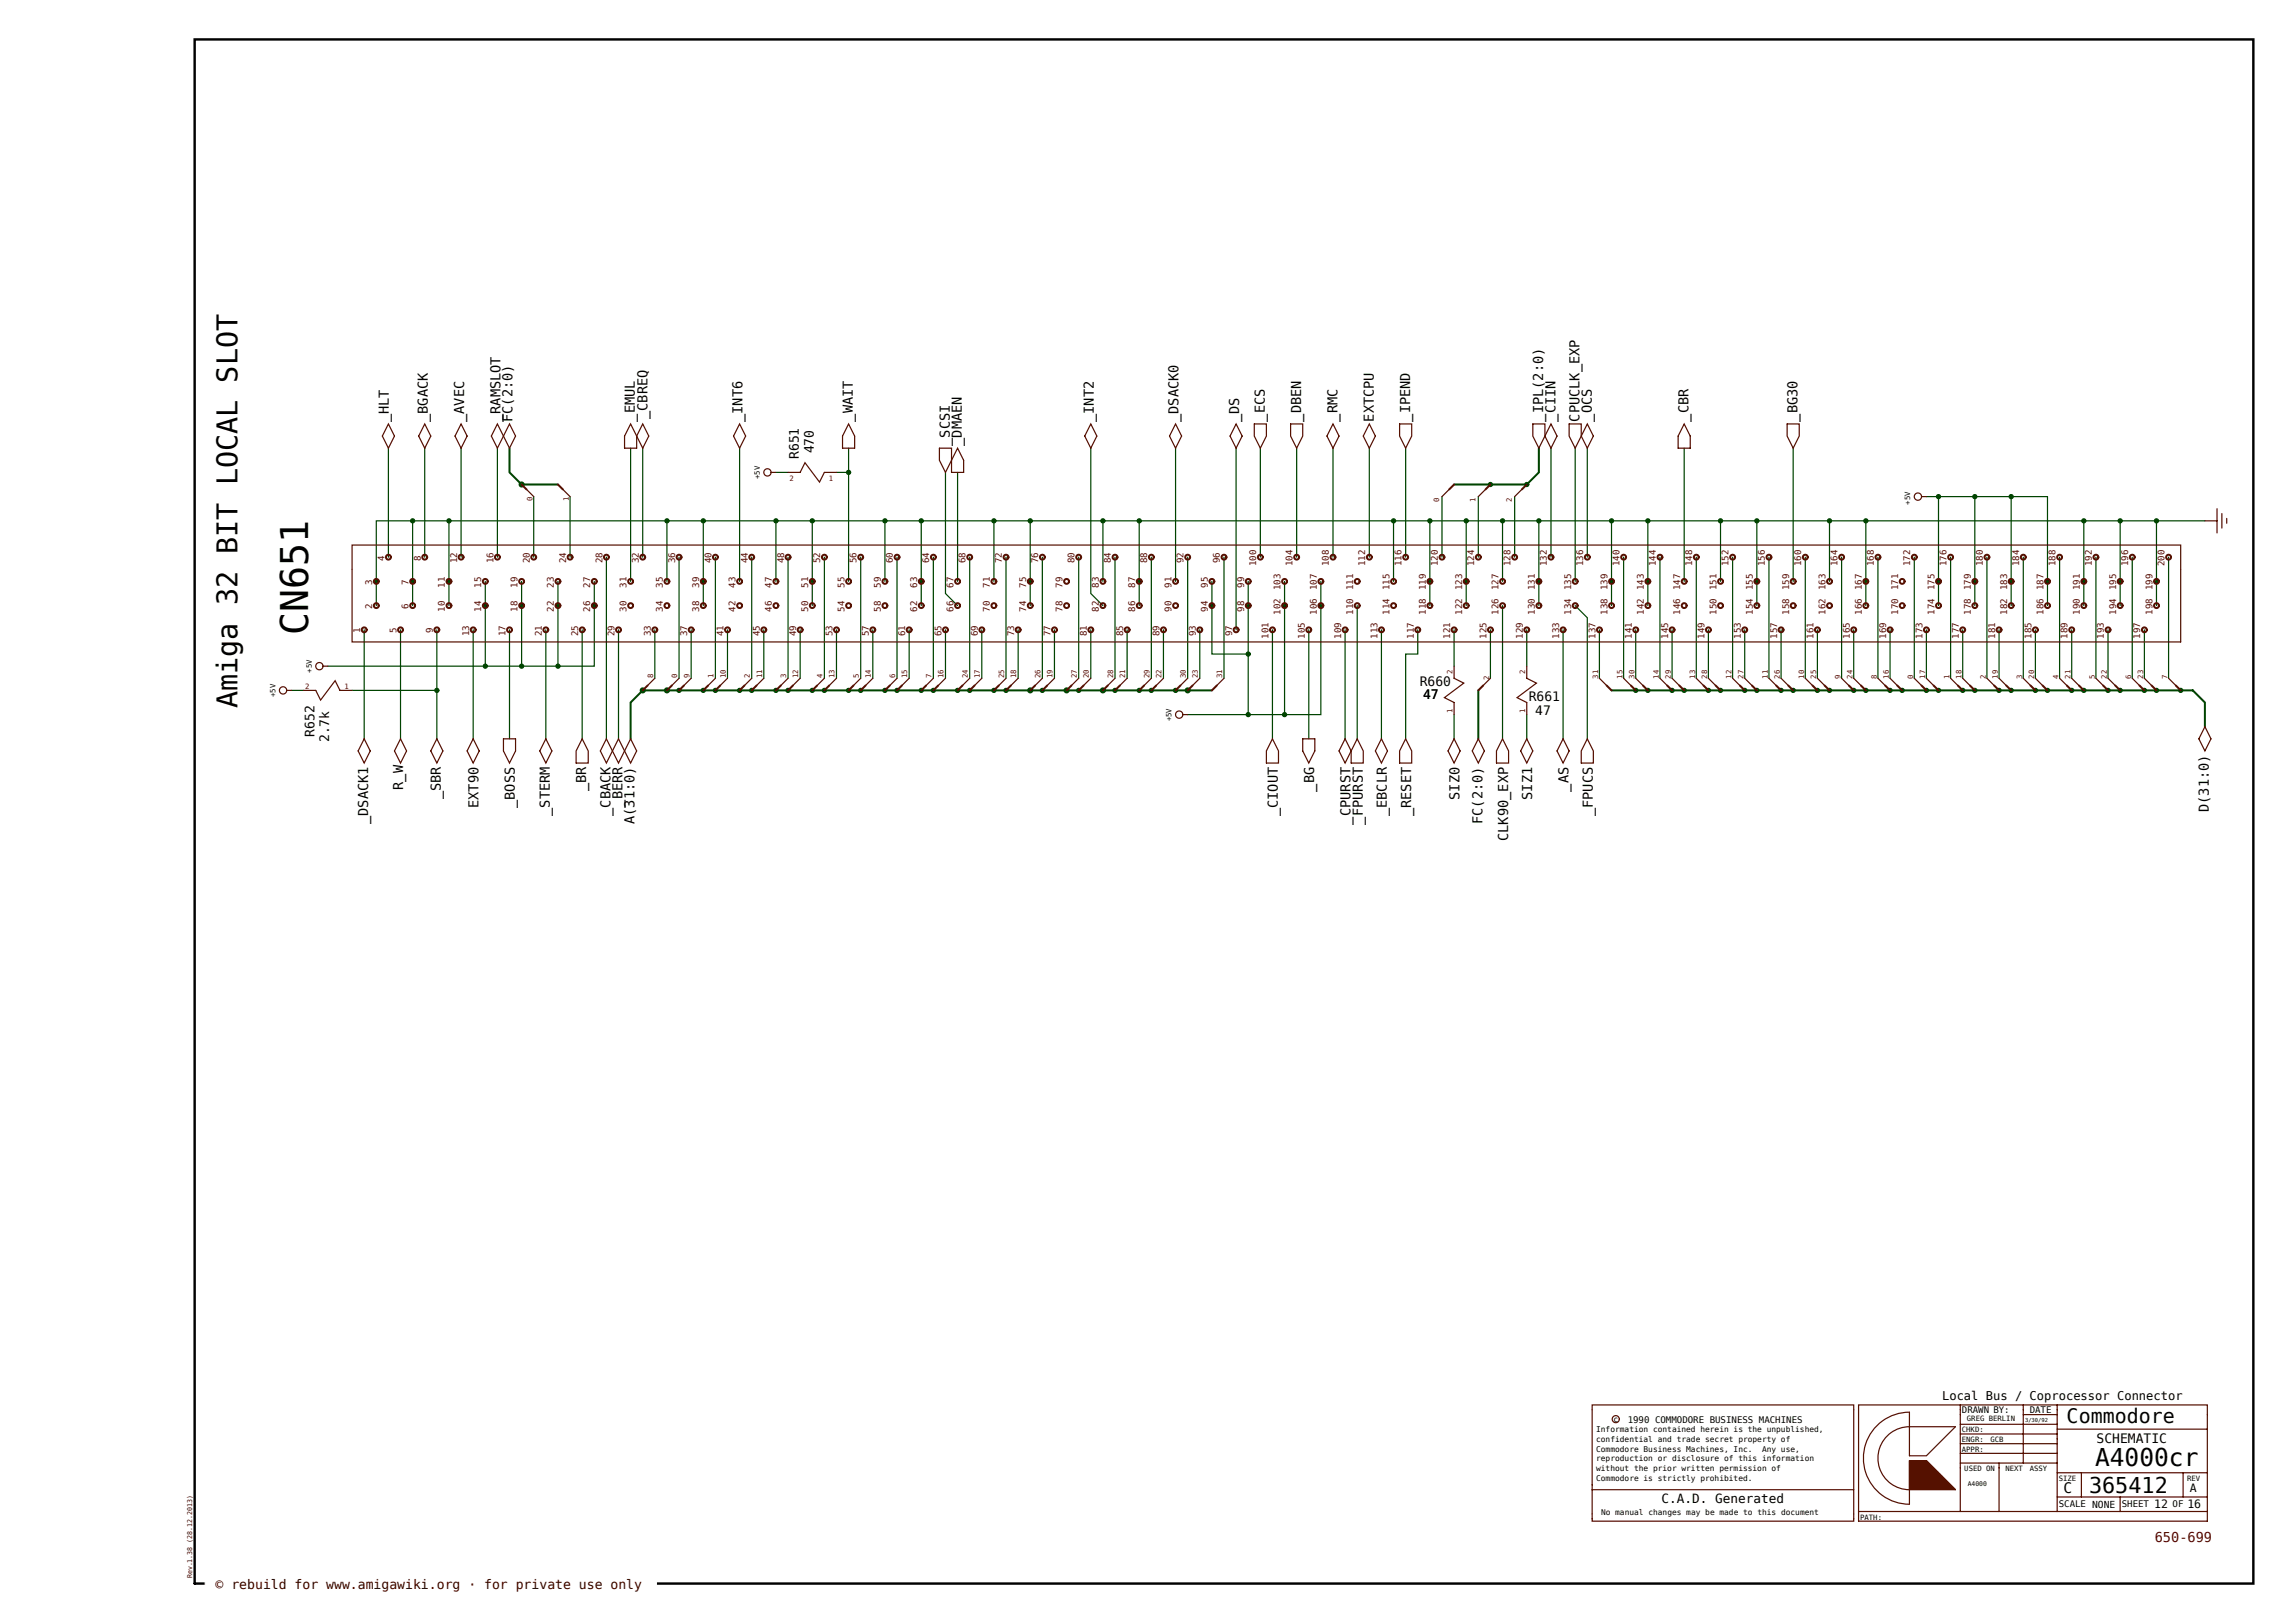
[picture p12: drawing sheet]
<svg xmlns="http://www.w3.org/2000/svg" width="420mm" height="297mm" viewBox="0 0 420 297" stroke-linecap="round" stroke-linejoin="round" font-family="sans-serif">
<defs><g id="words">
<text font-size="7" x="56.4" y="116.2" transform="rotate(-90 56.4 116.2)">CN651</text>
<text font-size="5.2" x="43.5" y="129.6" transform="rotate(-90 43.5 129.6)">Amiga 32 BIT LOCAL SLOT</text>
<text font-size="4.5" x="383.4" y="268.3">A4000cr</text>
<text font-size="4" x="382.3" y="273.2">365412</text>
<text font-size="3.7" x="378.2" y="260.3">Commodore</text>
<text font-size="2.7" x="377.7" y="273.2">C</text>
<g font-size="2.5">
<text x="71.1" y="77.3" transform="rotate(-90 71.1 77.3)">_HLT</text>
<text x="78.3" y="77.2" transform="rotate(-90 78.3 77.2)">_BGACK</text>
<text x="84.9" y="77.2" transform="rotate(-90 84.9 77.2)">_AVEC</text>
<text x="91.6" y="77.2" transform="rotate(-90 91.6 77.2)">_RAMSLOT</text>
<text x="93.8" y="77.2" transform="rotate(-90 93.8 77.2)">FC(2:0)</text>
<text x="116.2" y="77.1" transform="rotate(-90 116.2 77.1)">_EMUL</text>
<text x="118.5" y="76.7" transform="rotate(-90 118.5 76.7)">_CBREQ</text>
<text x="135.9" y="77.2" transform="rotate(-90 135.9 77.2)">_INT6</text>
<text x="156.1" y="77.1" transform="rotate(-90 156.1 77.1)">_WAIT</text>
<text x="200.2" y="77.2" transform="rotate(-90 200.2 77.2)">_INT2</text>
<text x="215.7" y="77.2" transform="rotate(-90 215.7 77.2)">_DSACK0</text>
<text x="226.8" y="77.2" transform="rotate(-90 226.8 77.2)">_DS</text>
<text x="231.5" y="77.1" transform="rotate(-90 231.5 77.1)">_ECS</text>
<text x="238.1" y="77.1" transform="rotate(-90 238.1 77.1)">_DBEN</text>
<text x="244.7" y="77.1" transform="rotate(-90 244.7 77.1)">_RMC</text>
<text x="251.4" y="77.1" transform="rotate(-90 251.4 77.1)">EXTCPU</text>
<text x="258" y="77.1" transform="rotate(-90 258 77.1)">_IPEND</text>
<text x="282.4" y="77.1" transform="rotate(-90 282.4 77.1)">_IPL(2:0)</text>
<text x="284.6" y="77.1" transform="rotate(-90 284.6 77.1)">_CIIN</text>
<text x="289.1" y="77.1" transform="rotate(-90 289.1 77.1)">CPUCLK_EXP</text>
<text x="291.3" y="77.1" transform="rotate(-90 291.3 77.1)">_OCS</text>
<text x="309" y="77.1" transform="rotate(-90 309 77.1)">_CBR</text>
<text x="329" y="77.1" transform="rotate(-90 329 77.1)">_BG30</text>
<text x="173.8" y="81.6" transform="rotate(-90 173.8 81.6)">_SCSI</text>
<text x="176" y="81.6" transform="rotate(-90 176 81.6)">_DMAEN</text>
<text x="73.8" y="144.5" transform="rotate(-90 73.8 144.5)">R_W</text>
<text x="80.7" y="146.3" transform="rotate(-90 80.7 146.3)">_SBR</text>
<text x="87.6" y="147.9" transform="rotate(-90 87.6 147.9)">EXT90</text>
<text x="94.2" y="147.9" transform="rotate(-90 94.2 147.9)">_BOSS</text>
<text x="100.6" y="149.3" transform="rotate(-90 100.6 149.3)">_STERM</text>
<text x="107.3" y="144.8" transform="rotate(-90 107.3 144.8)">_BR</text>
<text x="111.7" y="149.3" transform="rotate(-90 111.7 149.3)">_CBACK</text>
<text x="113.9" y="147.8" transform="rotate(-90 113.9 147.8)">_BERR</text>
<text x="233.9" y="149.4" transform="rotate(-90 233.9 149.4)">_CIOUT</text>
<text x="240.5" y="144.9" transform="rotate(-90 240.5 144.9)">_BG</text>
<text x="253.8" y="149.4" transform="rotate(-90 253.8 149.4)">_EBCLR</text>
<text x="258.2" y="149.4" transform="rotate(-90 258.2 149.4)">_RESET</text>
<text x="267.1" y="146.4" transform="rotate(-90 267.1 146.4)">SIZ0</text>
<text x="280.4" y="146.4" transform="rotate(-90 280.4 146.4)">SIZ1</text>
<text x="287.1" y="144.9" transform="rotate(-90 287.1 144.9)">_AS</text>
<text x="291.5" y="149.4" transform="rotate(-90 291.5 149.4)">_FPUCS</text>
<text x="404.3" y="148.6" transform="rotate(-90 404.3 148.6)">D(31:0)</text>
<text x="67.4" y="150.8" transform="rotate(-90 67.4 150.8)">_DSACK1</text>
<text x="116.1" y="150.8" transform="rotate(-90 116.1 150.8)">A(31:0)</text>
<text x="247.2" y="150.9" transform="rotate(-90 247.2 150.9)">_CPURST</text>
<text x="249.4" y="150.9" transform="rotate(-90 249.4 150.9)">_FPURST</text>
<text x="271.3" y="150.8" transform="rotate(-90 271.3 150.8)">FC(2:0)</text>
<text x="276" y="153.9" transform="rotate(-90 276 153.9)">CLK90_EXP</text>
</g>
<text font-size="2.5" fill="#500" x="394.3" y="282.2">650-699</text>
<g font-size="2.4">
<text x="148.9" y="83" transform="rotate(-90 148.9 83)">470</text>
<text x="146.2" y="84" transform="rotate(-90 146.2 84)">R651</text>
<text x="259.8" y="125.5">R660</text>
<text x="260.4" y="128">47</text>
<text x="279.8" y="128.3">R661</text>
<text x="281" y="130.8">47</text>
<text x="57.5" y="134.8" transform="rotate(-90 57.5 134.8)">R652</text>
<text x="60.3" y="135.8" transform="rotate(-90 60.3 135.8)">2.7k</text>
<text x="383.7" y="264">SCHEMATIC</text>
</g>
<text font-size="2.4" fill="#300" x="39.5" y="290.7">© rebuild for www.amigawiki.org · for private use only</text>
<text font-size="2.3" x="304.1" y="275">C.A.D. Generated</text>
<text font-size="2.2" x="355.4" y="256.2">Local Bus / Coprocessor Connector</text>
<g font-size="2.1">
<text x="394.2" y="276">12</text>
<text x="400.8" y="272.9">A</text>
<text x="400.3" y="276">16</text>
</g>
<g font-size="1.7" fill="#500">
<text x="68.1" y="107" transform="rotate(-90 68.1 107)">3</text>
<text x="70.3" y="102.6" transform="rotate(-90 70.3 102.6)">4</text>
<text x="74.8" y="107" transform="rotate(-90 74.8 107)">7</text>
<text x="77" y="102.6" transform="rotate(-90 77 102.6)">8</text>
<text x="81.4" y="107.5" transform="rotate(-90 81.4 107.5)">11</text>
<text x="83.6" y="103.1" transform="rotate(-90 83.6 103.1)">12</text>
<text x="88.1" y="107.5" transform="rotate(-90 88.1 107.5)">15</text>
<text x="90.3" y="103.1" transform="rotate(-90 90.3 103.1)">16</text>
<text x="94.7" y="107.5" transform="rotate(-90 94.7 107.5)">19</text>
<text x="96.9" y="103.1" transform="rotate(-90 96.9 103.1)">20</text>
<text x="101.4" y="107.5" transform="rotate(-90 101.4 107.5)">23</text>
<text x="103.6" y="103.1" transform="rotate(-90 103.6 103.1)">24</text>
<text x="108" y="107.5" transform="rotate(-90 108 107.5)">27</text>
<text x="110.2" y="103.1" transform="rotate(-90 110.2 103.1)">28</text>
<text x="114.7" y="107.5" transform="rotate(-90 114.7 107.5)">31</text>
<text x="116.9" y="103.1" transform="rotate(-90 116.9 103.1)">32</text>
<text x="121.3" y="107.5" transform="rotate(-90 121.3 107.5)">35</text>
<text x="123.5" y="103.1" transform="rotate(-90 123.5 103.1)">36</text>
<text x="128" y="107.5" transform="rotate(-90 128 107.5)">39</text>
<text x="130.2" y="103.1" transform="rotate(-90 130.2 103.1)">40</text>
<text x="134.6" y="107.5" transform="rotate(-90 134.6 107.5)">43</text>
<text x="136.8" y="103.1" transform="rotate(-90 136.8 103.1)">44</text>
<text x="141.3" y="107.5" transform="rotate(-90 141.3 107.5)">47</text>
<text x="143.5" y="103.1" transform="rotate(-90 143.5 103.1)">48</text>
<text x="147.9" y="107.5" transform="rotate(-90 147.9 107.5)">51</text>
<text x="150.1" y="103.1" transform="rotate(-90 150.1 103.1)">52</text>
<text x="154.6" y="107.5" transform="rotate(-90 154.6 107.5)">55</text>
<text x="156.8" y="103.1" transform="rotate(-90 156.8 103.1)">56</text>
<text x="161.2" y="107.5" transform="rotate(-90 161.2 107.5)">59</text>
<text x="163.4" y="103.1" transform="rotate(-90 163.4 103.1)">60</text>
<text x="167.9" y="107.5" transform="rotate(-90 167.9 107.5)">63</text>
<text x="170.1" y="103.1" transform="rotate(-90 170.1 103.1)">64</text>
<text x="174.5" y="107.5" transform="rotate(-90 174.5 107.5)">67</text>
<text x="176.7" y="103.1" transform="rotate(-90 176.7 103.1)">68</text>
<text x="181.2" y="107.5" transform="rotate(-90 181.2 107.5)">71</text>
<text x="183.4" y="103.1" transform="rotate(-90 183.4 103.1)">72</text>
<text x="187.8" y="107.5" transform="rotate(-90 187.8 107.5)">75</text>
<text x="190" y="103.1" transform="rotate(-90 190 103.1)">76</text>
<text x="194.5" y="107.5" transform="rotate(-90 194.5 107.5)">79</text>
<text x="196.7" y="103.1" transform="rotate(-90 196.7 103.1)">80</text>
<text x="201.1" y="107.5" transform="rotate(-90 201.1 107.5)">83</text>
<text x="203.3" y="103.1" transform="rotate(-90 203.3 103.1)">84</text>
<text x="207.7" y="107.5" transform="rotate(-90 207.7 107.5)">87</text>
<text x="210" y="103.1" transform="rotate(-90 210 103.1)">88</text>
<text x="214.4" y="107.5" transform="rotate(-90 214.4 107.5)">91</text>
<text x="216.6" y="103.1" transform="rotate(-90 216.6 103.1)">92</text>
<text x="221" y="107.5" transform="rotate(-90 221 107.5)">95</text>
<text x="223.3" y="103.1" transform="rotate(-90 223.3 103.1)">96</text>
<text x="227.7" y="107.5" transform="rotate(-90 227.7 107.5)">99</text>
<text x="229.9" y="103.6" transform="rotate(-90 229.9 103.6)">100</text>
<text x="236.6" y="103.6" transform="rotate(-90 236.6 103.6)">104</text>
<text x="243.2" y="103.6" transform="rotate(-90 243.2 103.6)">108</text>
<text x="249.9" y="103.6" transform="rotate(-90 249.9 103.6)">112</text>
<text x="256.5" y="103.6" transform="rotate(-90 256.5 103.6)">116</text>
<text x="263.2" y="103.6" transform="rotate(-90 263.2 103.6)">120</text>
<text x="269.8" y="103.6" transform="rotate(-90 269.8 103.6)">124</text>
<text x="276.5" y="103.6" transform="rotate(-90 276.5 103.6)">128</text>
<text x="283.1" y="103.6" transform="rotate(-90 283.1 103.6)">132</text>
<text x="289.7" y="103.6" transform="rotate(-90 289.7 103.6)">136</text>
<text x="296.4" y="103.6" transform="rotate(-90 296.4 103.6)">140</text>
<text x="303" y="103.6" transform="rotate(-90 303 103.6)">144</text>
<text x="309.7" y="103.6" transform="rotate(-90 309.7 103.6)">148</text>
<text x="316.3" y="103.6" transform="rotate(-90 316.3 103.6)">152</text>
<text x="323" y="103.6" transform="rotate(-90 323 103.6)">156</text>
<text x="329.6" y="103.6" transform="rotate(-90 329.6 103.6)">160</text>
<text x="336.3" y="103.6" transform="rotate(-90 336.3 103.6)">164</text>
<text x="342.9" y="103.6" transform="rotate(-90 342.9 103.6)">168</text>
<text x="349.6" y="103.6" transform="rotate(-90 349.6 103.6)">172</text>
<text x="356.2" y="103.6" transform="rotate(-90 356.2 103.6)">176</text>
<text x="362.9" y="103.6" transform="rotate(-90 362.9 103.6)">180</text>
<text x="369.5" y="103.6" transform="rotate(-90 369.5 103.6)">184</text>
<text x="376.2" y="103.6" transform="rotate(-90 376.2 103.6)">188</text>
<text x="382.8" y="103.6" transform="rotate(-90 382.8 103.6)">192</text>
<text x="389.5" y="103.6" transform="rotate(-90 389.5 103.6)">196</text>
<text x="396.1" y="103.6" transform="rotate(-90 396.1 103.6)">200</text>
<text x="68.1" y="111.5" transform="rotate(-90 68.1 111.5)">2</text>
<text x="74.8" y="111.5" transform="rotate(-90 74.8 111.5)">6</text>
<text x="81.4" y="112" transform="rotate(-90 81.4 112)">10</text>
<text x="88.1" y="112" transform="rotate(-90 88.1 112)">14</text>
<text x="94.7" y="112" transform="rotate(-90 94.7 112)">18</text>
<text x="101.4" y="112" transform="rotate(-90 101.4 112)">22</text>
<text x="108" y="112" transform="rotate(-90 108 112)">26</text>
<text x="114.7" y="112" transform="rotate(-90 114.7 112)">30</text>
<text x="121.3" y="112" transform="rotate(-90 121.3 112)">34</text>
<text x="128" y="112" transform="rotate(-90 128 112)">38</text>
<text x="134.6" y="112" transform="rotate(-90 134.6 112)">42</text>
<text x="141.3" y="112" transform="rotate(-90 141.3 112)">46</text>
<text x="147.9" y="112" transform="rotate(-90 147.9 112)">50</text>
<text x="154.6" y="112" transform="rotate(-90 154.6 112)">54</text>
<text x="161.2" y="112" transform="rotate(-90 161.2 112)">58</text>
<text x="167.9" y="112" transform="rotate(-90 167.9 112)">62</text>
<text x="174.5" y="112" transform="rotate(-90 174.5 112)">66</text>
<text x="181.2" y="112" transform="rotate(-90 181.2 112)">70</text>
<text x="187.8" y="112" transform="rotate(-90 187.8 112)">74</text>
<text x="194.5" y="112" transform="rotate(-90 194.5 112)">78</text>
<text x="201.1" y="112" transform="rotate(-90 201.1 112)">82</text>
<text x="207.7" y="112" transform="rotate(-90 207.7 112)">86</text>
<text x="214.4" y="112" transform="rotate(-90 214.4 112)">90</text>
<text x="221" y="112" transform="rotate(-90 221 112)">94</text>
<text x="227.7" y="112" transform="rotate(-90 227.7 112)">98</text>
<text x="234.3" y="112.5" transform="rotate(-90 234.3 112.5)">102</text>
<text x="234.3" y="108" transform="rotate(-90 234.3 108)">103</text>
<text x="241" y="112.5" transform="rotate(-90 241 112.5)">106</text>
<text x="241" y="108" transform="rotate(-90 241 108)">107</text>
<text x="247.6" y="112.5" transform="rotate(-90 247.6 112.5)">110</text>
<text x="247.6" y="108" transform="rotate(-90 247.6 108)">111</text>
<text x="254.3" y="112.5" transform="rotate(-90 254.3 112.5)">114</text>
<text x="254.3" y="108" transform="rotate(-90 254.3 108)">115</text>
<text x="260.9" y="112.5" transform="rotate(-90 260.9 112.5)">118</text>
<text x="260.9" y="108" transform="rotate(-90 260.9 108)">119</text>
<text x="267.6" y="112.5" transform="rotate(-90 267.6 112.5)">122</text>
<text x="267.6" y="108" transform="rotate(-90 267.6 108)">123</text>
<text x="274.2" y="112.5" transform="rotate(-90 274.2 112.5)">126</text>
<text x="274.2" y="108" transform="rotate(-90 274.2 108)">127</text>
<text x="280.9" y="112.5" transform="rotate(-90 280.9 112.5)">130</text>
<text x="280.9" y="108" transform="rotate(-90 280.9 108)">131</text>
<text x="287.5" y="112.5" transform="rotate(-90 287.5 112.5)">134</text>
<text x="287.5" y="108" transform="rotate(-90 287.5 108)">135</text>
<text x="294.2" y="112.5" transform="rotate(-90 294.2 112.5)">138</text>
<text x="294.2" y="108" transform="rotate(-90 294.2 108)">139</text>
<text x="300.8" y="112.5" transform="rotate(-90 300.8 112.5)">142</text>
<text x="300.8" y="108" transform="rotate(-90 300.8 108)">143</text>
<text x="307.5" y="112.5" transform="rotate(-90 307.5 112.5)">146</text>
<text x="307.5" y="108" transform="rotate(-90 307.5 108)">147</text>
<text x="314.1" y="112.5" transform="rotate(-90 314.1 112.5)">150</text>
<text x="314.1" y="108" transform="rotate(-90 314.1 108)">151</text>
<text x="320.8" y="112.5" transform="rotate(-90 320.8 112.5)">154</text>
<text x="320.8" y="108" transform="rotate(-90 320.8 108)">155</text>
<text x="327.4" y="112.5" transform="rotate(-90 327.4 112.5)">158</text>
<text x="327.4" y="108" transform="rotate(-90 327.4 108)">159</text>
<text x="334.1" y="112.5" transform="rotate(-90 334.1 112.5)">162</text>
<text x="334.1" y="108" transform="rotate(-90 334.1 108)">163</text>
<text x="340.7" y="112.5" transform="rotate(-90 340.7 112.5)">166</text>
<text x="340.7" y="108" transform="rotate(-90 340.7 108)">167</text>
<text x="347.4" y="112.5" transform="rotate(-90 347.4 112.5)">170</text>
<text x="347.4" y="108" transform="rotate(-90 347.4 108)">171</text>
<text x="354" y="112.5" transform="rotate(-90 354 112.5)">174</text>
<text x="354" y="108" transform="rotate(-90 354 108)">175</text>
<text x="360.7" y="112.5" transform="rotate(-90 360.7 112.5)">178</text>
<text x="360.7" y="108" transform="rotate(-90 360.7 108)">179</text>
<text x="367.3" y="112.5" transform="rotate(-90 367.3 112.5)">182</text>
<text x="367.3" y="108" transform="rotate(-90 367.3 108)">183</text>
<text x="374" y="112.5" transform="rotate(-90 374 112.5)">186</text>
<text x="374" y="108" transform="rotate(-90 374 108)">187</text>
<text x="380.6" y="112.5" transform="rotate(-90 380.6 112.5)">190</text>
<text x="380.6" y="108" transform="rotate(-90 380.6 108)">191</text>
<text x="387.3" y="112.5" transform="rotate(-90 387.3 112.5)">194</text>
<text x="387.3" y="108" transform="rotate(-90 387.3 108)">195</text>
<text x="393.9" y="112.5" transform="rotate(-90 393.9 112.5)">198</text>
<text x="393.9" y="108" transform="rotate(-90 393.9 108)">199</text>
<text x="65.9" y="115.9" transform="rotate(-90 65.9 115.9)">1</text>
<text x="72.6" y="115.9" transform="rotate(-90 72.6 115.9)">5</text>
<text x="79.2" y="115.9" transform="rotate(-90 79.2 115.9)">9</text>
<text x="85.9" y="116.4" transform="rotate(-90 85.9 116.4)">13</text>
<text x="92.5" y="116.4" transform="rotate(-90 92.5 116.4)">17</text>
<text x="99.2" y="116.4" transform="rotate(-90 99.2 116.4)">21</text>
<text x="105.8" y="116.4" transform="rotate(-90 105.8 116.4)">25</text>
<text x="112.5" y="116.4" transform="rotate(-90 112.5 116.4)">29</text>
<text x="119.1" y="116.4" transform="rotate(-90 119.1 116.4)">33</text>
<text x="125.7" y="116.4" transform="rotate(-90 125.7 116.4)">37</text>
<text x="132.4" y="116.4" transform="rotate(-90 132.4 116.4)">41</text>
<text x="139" y="116.4" transform="rotate(-90 139 116.4)">45</text>
<text x="145.7" y="116.4" transform="rotate(-90 145.7 116.4)">49</text>
<text x="152.3" y="116.4" transform="rotate(-90 152.3 116.4)">53</text>
<text x="159" y="116.4" transform="rotate(-90 159 116.4)">57</text>
<text x="165.6" y="116.4" transform="rotate(-90 165.6 116.4)">61</text>
<text x="172.3" y="116.4" transform="rotate(-90 172.3 116.4)">65</text>
<text x="178.9" y="116.4" transform="rotate(-90 178.9 116.4)">69</text>
<text x="185.6" y="116.4" transform="rotate(-90 185.6 116.4)">73</text>
<text x="192.2" y="116.4" transform="rotate(-90 192.2 116.4)">77</text>
<text x="198.9" y="116.4" transform="rotate(-90 198.9 116.4)">81</text>
<text x="205.5" y="116.4" transform="rotate(-90 205.5 116.4)">85</text>
<text x="212.2" y="116.4" transform="rotate(-90 212.2 116.4)">89</text>
<text x="218.8" y="116.4" transform="rotate(-90 218.8 116.4)">93</text>
<text x="225.5" y="116.4" transform="rotate(-90 225.5 116.4)">97</text>
<text x="232.1" y="116.9" transform="rotate(-90 232.1 116.9)">101</text>
<text x="238.8" y="116.9" transform="rotate(-90 238.8 116.9)">105</text>
<text x="245.4" y="116.9" transform="rotate(-90 245.4 116.9)">109</text>
<text x="252.1" y="116.9" transform="rotate(-90 252.1 116.9)">113</text>
<text x="258.7" y="116.9" transform="rotate(-90 258.7 116.9)">117</text>
<text x="265.4" y="116.9" transform="rotate(-90 265.4 116.9)">121</text>
<text x="272" y="116.9" transform="rotate(-90 272 116.9)">125</text>
<text x="278.7" y="116.9" transform="rotate(-90 278.7 116.9)">129</text>
<text x="285.3" y="116.9" transform="rotate(-90 285.3 116.9)">133</text>
<text x="292" y="116.9" transform="rotate(-90 292 116.9)">137</text>
<text x="298.6" y="116.9" transform="rotate(-90 298.6 116.9)">141</text>
<text x="305.3" y="116.9" transform="rotate(-90 305.3 116.9)">145</text>
<text x="311.9" y="116.9" transform="rotate(-90 311.9 116.9)">149</text>
<text x="318.6" y="116.9" transform="rotate(-90 318.6 116.9)">153</text>
<text x="325.2" y="116.9" transform="rotate(-90 325.2 116.9)">157</text>
<text x="331.9" y="116.9" transform="rotate(-90 331.9 116.9)">161</text>
<text x="338.5" y="116.9" transform="rotate(-90 338.5 116.9)">165</text>
<text x="345.2" y="116.9" transform="rotate(-90 345.2 116.9)">169</text>
<text x="351.8" y="116.9" transform="rotate(-90 351.8 116.9)">173</text>
<text x="358.5" y="116.9" transform="rotate(-90 358.5 116.9)">177</text>
<text x="365.1" y="116.9" transform="rotate(-90 365.1 116.9)">181</text>
<text x="371.7" y="116.9" transform="rotate(-90 371.7 116.9)">185</text>
<text x="378.4" y="116.9" transform="rotate(-90 378.4 116.9)">189</text>
<text x="385" y="116.9" transform="rotate(-90 385 116.9)">193</text>
<text x="391.7" y="116.9" transform="rotate(-90 391.7 116.9)">197</text>
</g>
<g font-size="1.7">
<text x="297.9" y="260.3">1990 COMMODORE BUSINESS MACHINES</text>
<text x="359" y="258.6">DRAWN BY:</text>
<text x="371.5" y="258.6">DATE</text>
<text x="376.8" y="275.9">SCALE NONE</text>
<text x="388.3" y="275.9">SHEET</text>
<text x="397.6" y="275.9">OF</text>
</g>
<g font-size="1.4">
<text x="292.1" y="262.1">Information contained herein is the unpublished,</text>
<text x="292.1" y="263.9">confidential and trade secret property of</text>
<text x="295.3" y="260.2">c</text>
<text x="292.1" y="265.7">Commodore Business Machines, Inc.</text>
<text x="292.1" y="267.4">reproduction or disclosure of this information</text>
<text x="292.1" y="269.2">without the prior written permission of</text>
<text x="322.5" y="265.7">Any use,</text>
<text x="292.1" y="271">Commodore is strictly prohibited.</text>
<text x="293" y="277.2">No manual changes may be made to this document</text>
</g>
<g font-size="1.3">
<text x="139" y="87.7" transform="rotate(-90 139 87.7)">+5V</text>
<text x="349.6" y="92.4" transform="rotate(-90 349.6 92.4)">+5V</text>
<text x="57" y="123.1" transform="rotate(-90 57 123.1)">+5V</text>
<text x="50.4" y="127.6" transform="rotate(-90 50.4 127.6)">+5V</text>
<text x="214.4" y="132" transform="rotate(-90 214.4 132)">+5V</text>
<text x="359" y="263.9">ENGR:</text>
<text x="359" y="262.1">CHKD:</text>
<text x="360" y="260">GREG BERLIN</text>
<text x="364.2" y="263.9">GCB</text>
<text x="359" y="265.7">APPR:</text>
<text x="359.5" y="269.2">USED ON</text>
<text x="367" y="269.2">NEXT</text>
<text x="371.5" y="269.2">ASSY</text>
<text x="376.8" y="271">SIZE</text>
<text x="400.3" y="271">REV</text>
<text x="340.4" y="278.1">PATH:</text>
</g>
<g font-size="1.3" fill="#500">
<text x="144.5" y="88">2</text>
<text x="151.7" y="88">1</text>
<text x="97.5" y="91.6" transform="rotate(-90 97.5 91.6)">0</text>
<text x="104.1" y="91.6" transform="rotate(-90 104.1 91.6)">1</text>
<text x="263.4" y="91.8" transform="rotate(-90 263.4 91.8)">0</text>
<text x="270" y="91.8" transform="rotate(-90 270 91.8)">1</text>
<text x="276.7" y="91.8" transform="rotate(-90 276.7 91.8)">2</text>
<text x="119.5" y="124.1" transform="rotate(-90 119.5 124.1)">8</text>
<text x="123.9" y="124.1" transform="rotate(-90 123.9 124.1)">0</text>
<text x="126.2" y="124.1" transform="rotate(-90 126.2 124.1)">9</text>
<text x="130.6" y="124.1" transform="rotate(-90 130.6 124.1)">1</text>
<text x="132.8" y="124.1" transform="rotate(-90 132.8 124.1)">10</text>
<text x="137.2" y="124.1" transform="rotate(-90 137.2 124.1)">2</text>
<text x="139.5" y="124.1" transform="rotate(-90 139.5 124.1)">11</text>
<text x="143.9" y="124.1" transform="rotate(-90 143.9 124.1)">3</text>
<text x="146.1" y="124.1" transform="rotate(-90 146.1 124.1)">12</text>
<text x="150.5" y="124.1" transform="rotate(-90 150.5 124.1)">4</text>
<text x="152.7" y="124.1" transform="rotate(-90 152.7 124.1)">13</text>
<text x="157.2" y="124.1" transform="rotate(-90 157.2 124.1)">5</text>
<text x="159.4" y="124.1" transform="rotate(-90 159.4 124.1)">14</text>
<text x="163.8" y="124.1" transform="rotate(-90 163.8 124.1)">6</text>
<text x="166" y="124.1" transform="rotate(-90 166 124.1)">15</text>
<text x="170.5" y="124.1" transform="rotate(-90 170.5 124.1)">7</text>
<text x="172.7" y="124.1" transform="rotate(-90 172.7 124.1)">16</text>
<text x="177.1" y="124.1" transform="rotate(-90 177.1 124.1)">24</text>
<text x="179.3" y="124.1" transform="rotate(-90 179.3 124.1)">17</text>
<text x="183.8" y="124.1" transform="rotate(-90 183.8 124.1)">25</text>
<text x="186" y="124.1" transform="rotate(-90 186 124.1)">18</text>
<text x="190.4" y="124.1" transform="rotate(-90 190.4 124.1)">26</text>
<text x="192.6" y="124.1" transform="rotate(-90 192.6 124.1)">19</text>
<text x="197.1" y="124.1" transform="rotate(-90 197.1 124.1)">27</text>
<text x="199.3" y="124.1" transform="rotate(-90 199.3 124.1)">20</text>
<text x="203.7" y="124.1" transform="rotate(-90 203.7 124.1)">28</text>
<text x="205.9" y="124.1" transform="rotate(-90 205.9 124.1)">21</text>
<text x="210.4" y="124.1" transform="rotate(-90 210.4 124.1)">29</text>
<text x="212.6" y="124.1" transform="rotate(-90 212.6 124.1)">22</text>
<text x="217" y="124.1" transform="rotate(-90 217 124.1)">30</text>
<text x="219.2" y="124.1" transform="rotate(-90 219.2 124.1)">23</text>
<text x="223.7" y="124.1" transform="rotate(-90 223.7 124.1)">31</text>
<text x="265.8" y="123.3" transform="rotate(-90 265.8 123.3)">2</text>
<text x="272.5" y="124.5" transform="rotate(-90 272.5 124.5)">2</text>
<text x="279.1" y="123.3" transform="rotate(-90 279.1 123.3)">2</text>
<text x="292.5" y="124.2" transform="rotate(-90 292.5 124.2)">31</text>
<text x="296.9" y="124.2" transform="rotate(-90 296.9 124.2)">15</text>
<text x="299.1" y="124.2" transform="rotate(-90 299.1 124.2)">30</text>
<text x="303.6" y="124.2" transform="rotate(-90 303.6 124.2)">14</text>
<text x="305.8" y="124.2" transform="rotate(-90 305.8 124.2)">29</text>
<text x="310.2" y="124.2" transform="rotate(-90 310.2 124.2)">13</text>
<text x="312.4" y="124.2" transform="rotate(-90 312.4 124.2)">28</text>
<text x="316.9" y="124.2" transform="rotate(-90 316.9 124.2)">12</text>
<text x="319.1" y="124.2" transform="rotate(-90 319.1 124.2)">27</text>
<text x="323.5" y="124.2" transform="rotate(-90 323.5 124.2)">11</text>
<text x="325.7" y="124.2" transform="rotate(-90 325.7 124.2)">26</text>
<text x="330.2" y="124.2" transform="rotate(-90 330.2 124.2)">10</text>
<text x="332.4" y="124.2" transform="rotate(-90 332.4 124.2)">25</text>
<text x="336.8" y="124.2" transform="rotate(-90 336.8 124.2)">9</text>
<text x="339" y="124.2" transform="rotate(-90 339 124.2)">24</text>
<text x="343.5" y="124.2" transform="rotate(-90 343.5 124.2)">8</text>
<text x="345.7" y="124.2" transform="rotate(-90 345.7 124.2)">16</text>
<text x="350.1" y="124.2" transform="rotate(-90 350.1 124.2)">0</text>
<text x="352.3" y="124.2" transform="rotate(-90 352.3 124.2)">17</text>
<text x="356.8" y="124.2" transform="rotate(-90 356.8 124.2)">1</text>
<text x="359" y="124.2" transform="rotate(-90 359 124.2)">18</text>
<text x="363.4" y="124.2" transform="rotate(-90 363.4 124.2)">2</text>
<text x="365.6" y="124.2" transform="rotate(-90 365.6 124.2)">19</text>
<text x="370" y="124.2" transform="rotate(-90 370 124.2)">3</text>
<text x="372.3" y="124.2" transform="rotate(-90 372.3 124.2)">20</text>
<text x="376.7" y="124.2" transform="rotate(-90 376.7 124.2)">4</text>
<text x="378.9" y="124.2" transform="rotate(-90 378.9 124.2)">21</text>
<text x="383.3" y="124.2" transform="rotate(-90 383.3 124.2)">5</text>
<text x="385.6" y="124.2" transform="rotate(-90 385.6 124.2)">22</text>
<text x="390" y="124.2" transform="rotate(-90 390 124.2)">6</text>
<text x="392.2" y="124.2" transform="rotate(-90 392.2 124.2)">23</text>
<text x="396.6" y="124.2" transform="rotate(-90 396.6 124.2)">7</text>
<text x="55.9" y="126">2</text>
<text x="63" y="126">1</text>
<text x="265.8" y="130.5" transform="rotate(-90 265.8 130.5)">1</text>
<text x="279.1" y="130.5" transform="rotate(-90 279.1 130.5)">1</text>
</g>
<text font-size="1.2" x="360.1" y="271.9">A4000</text>
<text font-size="1.2" fill="#300" x="35.1" y="288.8" transform="rotate(-90 35.1 288.8)">Rev.1.38 (28.12.2013)</text>
<text font-size="1" x="370.6" y="260.3">3/30/92</text>
</g></defs>
<g fill="#fff" stroke="#fff" stroke-width=".18">
<path d="M35.6 7.2h376.8v282.6h-376.8z"/>
<path d="M37.5 288.2h82.6v2.9h-82.6z"/>
</g>
<path d="M35.6 7.2h376.8v282.6h-376.8z" fill="none" stroke="#000" stroke-width=".44"/>
<g fill="none" stroke="#040" stroke-width=".22">
<path d="M71.1 82v20M75.5 95.3v15.5M77.7 82v20M82.2 95.3v15.5M84.4 82v20M91 82v20M97.7 90.9v11.1M104.3 90.9v11.1M115.4 82v24.4M117.6 82v20M122.1 95.3v11.1M128.7 95.3v15.5"/>
<path d="M135.4 82v24.4M142 86.4h2.2M142 95.3v11.1M148.6 95.3v15.5M153.1 86.4h2.2M155.3 82v24.4M161.9 95.3v11.1M168.6 95.3v15.5M173 86.4v22.2l2.2 2.2M175.2 86.4v20M181.9 95.3v11.1M188.5 95.3v15.5"/>
<path d="M199.6 82v26.6l2.2 2.2M201.8 95.3v11.1M208.5 95.3v15.5M215.1 82v24.4M226.2 82v33.3M230.6 82v20M237.3 82v20M243.9 82v20M250.6 82v20M255 95.3v11.1M257.2 82v20M261.7 95.3v15.5"/>
<path d="M263.9 90.9v11.1M268.3 95.3v15.5M270.5 90.9v11.1M275 95.3v11.1M277.2 90.9v11.1M281.6 95.3v15.5M283.8 82v20M288.3 82v24.4M290.5 82v20M294.9 95.3v15.5M301.6 95.3v15.5M308.2 82v24.4"/>
<path d="M314.9 95.3v11.1M321.5 95.3v15.5M328.2 82v24.4M334.8 95.3v11.1M341.5 95.3v15.5M352.5 90.9h22.2v19.9M354.8 90.9v19.9M361.4 90.9v19.9M368.1 90.9v19.9M381.4 95.3v15.5M388 95.3h15.5M394.6 95.3v15.5"/>
<path d="M66.6 115.3v19.9M68.9 110.8v-15.5h319.1v15.5M73.3 115.3v19.9M79.9 115.3v19.9M86.6 115.3v19.9M88.8 106.4v15.5M93.2 115.3v19.9M95.5 106.4v15.5M99.9 115.3v19.9M102.1 106.4v15.5M106.5 115.3v19.9M108.8 106.4v15.5h-48.8"/>
<path d="M111 102v33.2M113.2 115.3v19.9M119.8 115.3v8.8M124.3 102v22.1M126.5 115.3v8.8M130.9 102v22.1M133.1 115.3v8.8M137.6 102v22.1M139.8 115.3v8.8M144.2 102v22.1M146.4 115.3v8.8M150.9 102v22.1"/>
<path d="M153.1 115.3v8.8M157.5 102v22.1M159.7 115.3v8.8M164.2 102v22.1M166.4 115.3v8.8M170.8 102v22.1M173 115.3v8.8M177.5 102v22.1M179.7 115.3v8.8M184.1 102v22.1M186.3 115.3v8.8M190.8 102v22.1"/>
<path d="M193 115.3v8.8M197.4 102v22.1M199.6 115.3v8.8M204.1 102v22.1M206.3 115.3v8.8M210.7 102v22.1M212.9 115.3v8.8M217.4 102v22.1M219.6 115.3v8.8M221.8 106.4v13.3h6.6v-13.3M224 102v22.1M228.4 119.7v11.1h-11"/>
<path d="M232.9 115.3v19.9M235.1 106.4v24.4M239.5 115.3v19.9M241.7 106.4v24.4h-13.3M246.2 115.3v19.9M248.4 110.8v24.4M252.8 115.3v19.9M259.5 115.3v4.4h-2.3v15.5M266.1 115.3v6.6M272.8 115.3v8.8M275 110.8v24.4M279.4 115.3v6.6"/>
<path d="M286.1 115.3v19.9M288.3 110.8l2.2 2.2v22.2M292.7 115.3v8.8M297.1 102v22.1M299.4 115.3v8.8M303.8 102v22.1M306 115.3v8.8M310.4 102v22.1M312.6 115.3v8.8M317.1 102v22.1M319.3 115.3v8.8M323.7 102v22.1"/>
<path d="M325.9 115.3v8.8M330.4 102v22.1M332.6 115.3v8.8M337 102v22.1M339.2 115.3v8.8M343.7 102v22.1M345.9 115.3v8.8M350.3 102v22.1M352.5 115.3v8.8M357 102v22.1M359.2 115.3v8.8M363.6 102v22.1"/>
<path d="M365.8 115.3v8.8M370.3 102v22.1M372.5 115.3v8.8M376.9 102v22.1M379.1 115.3v8.8M383.6 102v22.1M385.8 115.3v8.8M390.2 102v22.1M392.4 115.3v8.8M396.9 102v22.1M53.4 126.3h2.2M64.4 126.3h15.5"/>
<path d="M266.1 130.8v4.4M279.4 130.8v4.4"/>
</g>
<path d="M93.2 82v4.4l2.3 2.3h6.6M281.6 82v4.4l-2.2 2.3h-13.3M221.8 126.3h-104.2l-2.2 2.3v6.6M270.5 126.3v8.9M294.9 126.3h106.4l2.2 2.3v4.4" fill="none" stroke="#040" stroke-width=".37"/>
<g fill="#040" stroke="#040" stroke-width=".22">
<circle cx="399.1" cy="126.3" r=".37"/>
<circle cx="299.4" cy="126.3" r=".37"/>
<circle cx="301.6" cy="126.3" r=".37"/>
<circle cx="306" cy="126.3" r=".37"/>
<circle cx="308.2" cy="126.3" r=".37"/>
<circle cx="312.6" cy="126.3" r=".37"/>
<circle cx="314.9" cy="126.3" r=".37"/>
<circle cx="319.3" cy="126.3" r=".37"/>
<circle cx="321.5" cy="126.3" r=".37"/>
<circle cx="325.9" cy="126.3" r=".37"/>
<circle cx="328.2" cy="126.3" r=".37"/>
<circle cx="332.6" cy="126.3" r=".37"/>
<circle cx="334.8" cy="126.3" r=".37"/>
<circle cx="339.2" cy="126.3" r=".37"/>
<circle cx="341.5" cy="126.3" r=".37"/>
<circle cx="345.9" cy="126.3" r=".37"/>
<circle cx="348.1" cy="126.3" r=".37"/>
<circle cx="352.5" cy="126.3" r=".37"/>
<circle cx="354.8" cy="126.3" r=".37"/>
<circle cx="359.2" cy="126.3" r=".37"/>
<circle cx="361.4" cy="126.3" r=".37"/>
<circle cx="365.8" cy="126.3" r=".37"/>
<circle cx="368.1" cy="126.3" r=".37"/>
<circle cx="372.5" cy="126.3" r=".37"/>
<circle cx="374.7" cy="126.3" r=".37"/>
<circle cx="379.1" cy="126.3" r=".37"/>
<circle cx="381.4" cy="126.3" r=".37"/>
<circle cx="385.8" cy="126.3" r=".37"/>
<circle cx="388" cy="126.3" r=".37"/>
<circle cx="392.4" cy="126.3" r=".37"/>
<circle cx="394.6" cy="126.3" r=".37"/>
<circle cx="124.3" cy="126.3" r=".37"/>
<circle cx="128.7" cy="126.3" r=".37"/>
<circle cx="130.9" cy="126.3" r=".37"/>
<circle cx="135.4" cy="126.3" r=".37"/>
<circle cx="137.6" cy="126.3" r=".37"/>
<circle cx="142" cy="126.3" r=".37"/>
<circle cx="144.2" cy="126.3" r=".37"/>
<circle cx="148.6" cy="126.3" r=".37"/>
<circle cx="150.9" cy="126.3" r=".37"/>
<circle cx="155.3" cy="126.3" r=".37"/>
<circle cx="157.5" cy="126.3" r=".37"/>
<circle cx="161.9" cy="126.3" r=".37"/>
<circle cx="164.2" cy="126.3" r=".37"/>
<circle cx="168.6" cy="126.3" r=".37"/>
<circle cx="170.8" cy="126.3" r=".37"/>
<circle cx="175.2" cy="126.3" r=".37"/>
<circle cx="177.5" cy="126.3" r=".37"/>
<circle cx="181.9" cy="126.3" r=".37"/>
<circle cx="184.1" cy="126.3" r=".37"/>
<circle cx="190.8" cy="126.3" r=".37"/>
<circle cx="197.4" cy="126.3" r=".37"/>
<circle cx="204.1" cy="126.3" r=".37"/>
<circle cx="215.1" cy="126.3" r=".37"/>
<circle cx="210.7" cy="126.3" r=".37"/>
<circle cx="208.5" cy="126.3" r=".37"/>
<circle cx="241.7" cy="110.8" r=".37"/>
<circle cx="235.1" cy="110.8" r=".37"/>
<circle cx="235.1" cy="130.8" r=".37"/>
<circle cx="228.4" cy="130.8" r=".37"/>
<circle cx="228.4" cy="110.8" r=".37"/>
<circle cx="228.4" cy="119.7" r=".37"/>
<circle cx="221.8" cy="110.8" r=".37"/>
<circle cx="155.3" cy="86.4" r=".37"/>
<circle cx="354.8" cy="106.4" r=".37"/>
<circle cx="361.4" cy="106.4" r=".37"/>
<circle cx="368.1" cy="106.4" r=".37"/>
<circle cx="374.7" cy="106.4" r=".37"/>
<circle cx="361.4" cy="90.9" r=".37"/>
<circle cx="354.8" cy="90.9" r=".37"/>
<circle cx="368.1" cy="90.9" r=".37"/>
<circle cx="68.9" cy="106.4" r=".37"/>
<circle cx="75.5" cy="106.4" r=".37"/>
<circle cx="128.7" cy="106.4" r=".37"/>
<circle cx="188.5" cy="106.4" r=".37"/>
<circle cx="261.7" cy="106.4" r=".37"/>
<circle cx="294.9" cy="106.4" r=".37"/>
<circle cx="321.5" cy="106.4" r=".37"/>
<circle cx="381.4" cy="106.4" r=".37"/>
<circle cx="388" cy="106.4" r=".37"/>
<circle cx="301.6" cy="106.4" r=".37"/>
<circle cx="394.6" cy="106.4" r=".37"/>
<circle cx="148.6" cy="106.4" r=".37"/>
<circle cx="208.5" cy="106.4" r=".37"/>
<circle cx="341.5" cy="106.4" r=".37"/>
<circle cx="281.6" cy="106.4" r=".37"/>
<circle cx="82.2" cy="106.4" r=".37"/>
<circle cx="168.6" cy="106.4" r=".37"/>
<circle cx="261.7" cy="95.3" r=".37"/>
<circle cx="255" cy="95.3" r=".37"/>
<circle cx="208.5" cy="95.3" r=".37"/>
<circle cx="201.8" cy="95.3" r=".37"/>
<circle cx="188.5" cy="95.3" r=".37"/>
<circle cx="181.9" cy="95.3" r=".37"/>
<circle cx="168.6" cy="95.3" r=".37"/>
<circle cx="161.9" cy="95.3" r=".37"/>
<circle cx="148.6" cy="95.3" r=".37"/>
<circle cx="142" cy="95.3" r=".37"/>
<circle cx="128.7" cy="95.3" r=".37"/>
<circle cx="122.1" cy="95.3" r=".37"/>
<circle cx="82.2" cy="95.3" r=".37"/>
<circle cx="75.5" cy="95.3" r=".37"/>
<circle cx="301.6" cy="95.3" r=".37"/>
<circle cx="294.9" cy="95.3" r=".37"/>
<circle cx="281.6" cy="95.3" r=".37"/>
<circle cx="275" cy="95.3" r=".37"/>
<circle cx="268.3" cy="95.3" r=".37"/>
<circle cx="268.3" cy="106.4" r=".37"/>
<circle cx="334.8" cy="95.3" r=".37"/>
<circle cx="314.9" cy="95.3" r=".37"/>
<circle cx="321.5" cy="95.3" r=".37"/>
<circle cx="341.5" cy="95.3" r=".37"/>
<circle cx="381.4" cy="95.3" r=".37"/>
<circle cx="388" cy="95.3" r=".37"/>
<circle cx="394.6" cy="95.3" r=".37"/>
<circle cx="88.8" cy="121.9" r=".37"/>
<circle cx="88.8" cy="110.8" r=".37"/>
<circle cx="95.5" cy="121.9" r=".37"/>
<circle cx="95.5" cy="110.8" r=".37"/>
<circle cx="102.1" cy="121.9" r=".37"/>
<circle cx="102.1" cy="110.8" r=".37"/>
<circle cx="108.8" cy="110.8" r=".37"/>
<circle cx="279.4" cy="88.7" r=".37"/>
<circle cx="272.8" cy="88.7" r=".37"/>
<circle cx="79.9" cy="126.3" r=".37"/>
</g>
<g fill="#040" stroke="#040" stroke-width=".37">
<circle cx="122.1" cy="126.3" r=".37"/>
<circle cx="117.6" cy="126.3" r=".37"/>
<circle cx="95.5" cy="88.7" r=".37"/>
<circle cx="201.8" cy="126.3" r=".37"/>
<circle cx="195.2" cy="126.3" r=".37"/>
<circle cx="188.5" cy="126.3" r=".37"/>
<circle cx="217.4" cy="126.3" r=".37"/>
</g>
<g fill="none" stroke="#510" stroke-width=".22">
<path d="M71.1 77.6l1.1 2.2-1.1 2.2-1.1-2.2zM77.7 77.6l1.1 2.2-1.1 2.2-1.1-2.2zM84.4 77.6l1.1 2.2-1.1 2.2-1.1-2.2zM91 77.6l1.1 2.2-1.1 2.2-1.1-2.2zM93.2 77.6l1.2 2.2-1.2 2.2-1.1-2.2zM115.4 77.6l1.1 2.2v2.2h-2.2v-2.2zM117.6 77.6l1.1 2.2-1.1 2.2-1.1-2.2zM135.4 77.6l1.1 2.2-1.1 2.2-1.2-2.2zM155.3 77.6l1.1 2.2v2.2h-2.2v-2.2zM199.6 77.6l1.1 2.2-1.1 2.2-1.1-2.2zM215.1 77.6l1.1 2.2-1.1 2.2-1.1-2.2zM226.2 77.6l1.1 2.2-1.1 2.2-1.1-2.2z"/>
<path d="M229.5 77.6h2.3v2.2l-1.2 2.2-1.1-2.2zM236.2 77.6h2.2v2.2l-1.1 2.2-1.1-2.2zM243.9 77.6l1.2 2.2-1.2 2.2-1.1-2.2zM250.6 77.6l1.1 2.2-1.1 2.2-1.1-2.2zM256.1 77.6h2.3v2.2l-1.2 2.2-1.1-2.2zM280.5 77.6h2.2v2.2l-1.1 2.2-1.1-2.2zM283.8 77.6l1.1 2.2-1.1 2.2-1.1-2.2zM287.2 77.6h2.2v2.2l-1.1 2.2-1.1-2.2zM290.5 77.6l1.1 2.2-1.1 2.2-1.1-2.2zM308.2 77.6l1.1 2.2v2.2h-2.2v-2.2zM327.1 77.6h2.2v2.2l-1.1 2.2-1.1-2.2zM64.4 99.7h334.7v17.8h-334.7z"/>
<path d="M96.3 89.5l1.4 1.4M103 89.5l1.3 1.4M141.1 86.4h.9M144.2 86.4h2.2l.9-1.7 2.7 3.5 .9-1.8h2.2M171.9 82h2.2v2.2l-1.1 2.2-1.1-2.2zM175.2 82l1.2 2.2v2.2h-2.3v-2.2zM265.2 89.5l-1.3 1.4M271.9 89.5l-1.4 1.4M278.5 89.5l-1.3 1.4M351.7 90.9h.8M403.5 95.3h2.2M405.7 93.1v4.4"/>
<path d="M406.6 94v2.6M407.5 94.9v.9M52.5 126.3h.9M55.6 126.3h2.2l.9 1.8 2.6-3.5 .9 1.7h2.2M59.1 121.9h.9M66.6 135.2l1.2 2.2-1.2 2.2-1.1-2.2zM73.3 135.2l1.1 2.2-1.1 2.2-1.1-2.2zM79.9 135.2l1.2 2.2-1.2 2.2-1.1-2.2zM86.6 135.2l1.1 2.2-1.1 2.2-1.1-2.2zM92.1 135.2h2.3v2.2l-1.2 2.2-1.1-2.2zM99.9 135.2l1.1 2.2-1.1 2.2-1.1-2.2zM106.5 135.2l1.1 2.2v2.2h-2.2v-2.2z"/>
<path d="M111 135.2l1.1 2.2-1.1 2.2-1.1-2.2zM112.1 137.4l1.1 2.2 1.1-2.2M112.1 137.4l1.1-2.2 1.1 2.2M115.4 135.2l1.1 2.2-1.1 2.2-1.1-2.2zM119.8 124.1l-1.3 1.4M124.3 124.1l-1.4 1.4M126.5 124.1l-1.3 1.4M130.9 124.1l-1.3 1.4M133.1 124.1l-1.3 1.4M137.6 124.1l-1.4 1.4M139.8 124.1l-1.3 1.4M144.2 124.1l-1.3 1.4"/>
<path d="M146.4 124.1l-1.3 1.4M150.9 124.1l-1.4 1.4M153.1 124.1l-1.3 1.4M157.5 124.1l-1.3 1.4M159.7 124.1l-1.3 1.4M164.2 124.1l-1.4 1.4M166.4 124.1l-1.4 1.4M170.8 124.1l-1.3 1.4M173 124.1l-1.3 1.4M177.5 124.1l-1.4 1.4M179.7 124.1l-1.4 1.4M184.1 124.1l-1.3 1.4"/>
<path d="M186.3 124.1l-1.3 1.4M190.8 124.1l-1.4 1.4M193 124.1l-1.4 1.4M197.4 124.1l-1.3 1.4M199.6 124.1l-1.3 1.4M204.1 124.1l-1.4 1.4M206.3 124.1l-1.4 1.4M210.7 124.1l-1.3 1.4M212.9 124.1l-1.3 1.4M216.5 130.8h.9M217.4 124.1l-1.4 1.4M219.6 124.1l-1.4 1.4"/>
<path d="M224 124.1l-1.3 1.4M232.9 135.2l1.1 2.2v2.2h-2.2v-2.2zM238.4 135.2h2.2v2.2l-1.1 2.2-1.1-2.2zM246.2 135.2l1.1 2.2-1.1 2.2-1.1-2.2zM248.4 135.2l1.1 2.2v2.2h-2.2v-2.2zM252.8 135.2l1.1 2.2-1.1 2.2-1.1-2.2zM257.2 135.2l1.2 2.2v2.2h-2.3v-2.2zM266.1 135.2l1.1 2.2-1.1 2.2-1.1-2.2zM266.1 121.9v2.2l1.8 .9-3.6 2.7 1.8 .9v2.2M270.5 135.2l1.1 2.2-1.1 2.2-1.1-2.2zM272.8 124.1l-1.4 1.4M275 135.2l1.1 2.2v2.2h-2.2v-2.2z"/>
<path d="M279.4 135.2l1.1 2.2-1.1 2.2-1.1-2.2zM279.4 121.9v2.2l1.8 .9-3.6 2.7 1.8 .9v2.2M286.1 135.2l1.1 2.2-1.1 2.2-1.2-2.2zM290.5 135.2l1.1 2.2v2.2h-2.2v-2.2zM292.7 124.1l1.3 1.4M297.1 124.1l1.4 1.4M299.4 124.1l1.3 1.4M303.8 124.1l1.3 1.4M306 124.1l1.3 1.4M310.4 124.1l1.4 1.4M312.6 124.1l1.4 1.4M317.1 124.1l1.3 1.4"/>
<path d="M319.3 124.1l1.3 1.4M323.7 124.1l1.4 1.4M325.9 124.1l1.4 1.4M330.4 124.1l1.3 1.4M332.6 124.1l1.3 1.4M337 124.1l1.4 1.4M339.2 124.1l1.4 1.4M343.7 124.1l1.3 1.4M345.9 124.1l1.3 1.4M350.3 124.1l1.4 1.4M352.5 124.1l1.4 1.4M357 124.1l1.3 1.4"/>
<path d="M359.2 124.1l1.3 1.4M363.6 124.1l1.4 1.4M365.8 124.1l1.4 1.4M370.3 124.1l1.3 1.4M372.5 124.1l1.3 1.4M376.9 124.1l1.3 1.4M379.1 124.1l1.4 1.4M383.6 124.1l1.3 1.4M385.8 124.1l1.3 1.4M390.2 124.1l1.3 1.4M392.4 124.1l1.4 1.4M396.9 124.1l1.3 1.4"/>
<path d="M403.5 133l1.1 2.2-1.1 2.2-1.1-2.2zM358.7 257.1v19.5M370.3 257.1v10.6M370.3 258.9h6.2M376.5 257.1v19.5M291.4 272.6v5.8h47.8v-21.3h-47.8v15.5h47.8M340.1 276.6v1.8h63.9v-21.3h-63.9v19.5h63.9M343.3 261a8.4 8.4 0 0 0-1.6 9.2 8.4 8.4 0 0 0 7.7 5.1v-8h3.1l5.4 5.3h-8.5a5.8 5.8 0 0 1-5.7-5.8 5.8 5.8 0 0 1 5.7-5.7h8.5l-5.4 5.3h-3.1v-8a8.4 8.4 0 0 0-6.1 2.6zM349.4 269.5h5.4M349.4 267.7h3.6M349.4 268.2h4M349.4 268.6h4.5"/>
<path d="M349.4 269.1h4.9M349.4 269.9h5.8M349.4 270.4h6.2M349.4 270.8h6.7M349.4 271.3h7.1M349.4 271.7h7.6M349.4 272.2h8M349.4 267.5h3.4M349.4 268h3.8M349.4 268.4h4.2M349.4 268.8h4.7M349.4 269.3h5.1"/>
<path d="M349.4 269.7h5.6M349.4 270.2h6M349.4 270.6h6.5M349.4 271.1h6.9M349.4 271.5h7.4M349.4 271.9h7.8M349.4 272.4h8.2M349.4 267.4h3.2M349.4 267.4h3.3M349.4 267.6h3.4M349.4 267.7h3.5M349.4 267.8h3.7"/>
<path d="M349.4 267.9h3.7M349.4 268h3.9M349.4 268.1h4M349.4 268.2h4.1M349.4 268.3h4.2M349.4 268.5h4.3M349.4 268.5h4.4M349.4 268.7h4.5M349.4 268.8h4.6M349.4 268.9h4.8M349.4 269h4.8M349.4 269.1h5"/>
<path d="M349.4 269.2h5.1M349.4 269.4h5.2M349.4 269.4h5.3M349.4 269.6h5.4M349.4 269.7h5.5M349.4 269.8h5.7M349.4 269.9h5.7M349.4 270h5.9M349.4 270.1h5.9M349.4 270.2h6.1M349.4 270.3h6.2M349.4 270.5h6.3"/>
<path d="M349.4 270.5h6.4M349.4 270.7h6.5M349.4 270.8h6.6M349.4 270.9h6.8M349.4 271h6.8M349.4 271.1h7M349.4 271.2h7.1M349.4 271.4h7.2M349.4 271.4h7.3M349.4 271.6h7.4M349.4 271.6h7.5M349.4 271.8h7.6"/>
<path d="M349.4 271.9h7.7M349.4 272h7.9M349.4 272.1h7.9M349.4 272.2h8.1M349.4 272.3h8.2M349.4 272.5h8.3M349.4 272.5h8.4M358.7 267.7h17.8M358.7 266h17.8M358.7 264.2h17.8M358.7 262.4h17.8M358.7 260.6h17.8"/>
<path d="M365.8 267.7v8.9M376.5 273.9h27.5M376.5 269.5h27.5M376.5 261.5h27.5M380.9 269.5v4.4M388 273.9v2.7M399.5 269.5v4.4"/>
<circle cx="140.4" cy="86.4" r=".66"/>
<circle cx="351" cy="90.9" r=".66"/>
<circle cx="51.8" cy="126.3" r=".66"/>
<circle cx="58.4" cy="121.9" r=".66"/>
<circle cx="215.8" cy="130.8" r=".66"/>
<circle cx="295.7" cy="259.7" r=".65"/>
</g>
<g fill="none" stroke="#510" stroke-width=".37">
<path d="M95.5 88.7l.8 .8M102.1 88.7l.9 .8M266.1 88.7l-.9 .8M272.8 88.7l-.9 .8M279.4 88.7l-.9 .8M118.5 125.5l-.9 .8M122.9 125.5l-.8 .8M125.2 125.5l-.9 .8M129.6 125.5l-.9 .8M131.8 125.5l-.9 .8M136.2 125.5l-.8 .8M138.5 125.5l-.9 .8"/>
<path d="M142.9 125.5l-.9 .8M145.1 125.5l-.9 .8M149.5 125.5l-.9 .8M151.8 125.5l-.9 .8M156.2 125.5l-.9 .8M158.4 125.5l-.9 .8M162.8 125.5l-.9 .8M165 125.5l-.8 .8M169.5 125.5l-.9 .8M171.7 125.5l-.9 .8M176.1 125.5l-.9 .8M178.3 125.5l-.8 .8"/>
<path d="M182.8 125.5l-.9 .8M185 125.5l-.9 .8M189.4 125.5l-.9 .8M191.6 125.5l-.8 .8M196.1 125.5l-.9 .8M198.3 125.5l-.9 .8M202.7 125.5l-.9 .8M204.9 125.5l-.8 .8M209.4 125.5l-.9 .8M211.6 125.5l-.9 .8M216 125.5l-.9 .8M218.2 125.5l-.8 .8"/>
<path d="M222.7 125.5l-.9 .8M271.4 125.5l-.9 .8M294 125.5l.9 .8M298.5 125.5l.9 .8M300.7 125.5l.9 .8M305.1 125.5l.9 .8M307.3 125.5l.9 .8M311.8 125.5l.8 .8M314 125.5l.9 .8M318.4 125.5l.9 .8M320.6 125.5l.9 .8M325.1 125.5l.8 .8"/>
<path d="M327.3 125.5l.9 .8M331.7 125.5l.9 .8M333.9 125.5l.9 .8M338.4 125.5l.8 .8M340.6 125.5l.9 .8M345 125.5l.9 .8M347.2 125.5l.9 .8M351.7 125.5l.8 .8M353.9 125.5l.9 .8M358.3 125.5l.9 .8M360.5 125.5l.9 .8M365 125.5l.8 .8"/>
<path d="M367.2 125.5l.9 .8M371.6 125.5l.9 .8M373.8 125.5l.9 .8M378.2 125.5l.9 .8M380.5 125.5l.9 .8M384.9 125.5l.9 .8M387.1 125.5l.9 .8M391.5 125.5l.9 .8M393.8 125.5l.8 .8M398.2 125.5l.9 .8"/>
<circle cx="66.6" cy="115.3" r=".44"/>
<circle cx="68.9" cy="110.8" r=".44"/>
<circle cx="68.9" cy="106.4" r=".44"/>
<circle cx="71.1" cy="102" r=".44"/>
<circle cx="73.3" cy="115.3" r=".44"/>
<circle cx="75.5" cy="110.8" r=".44"/>
<circle cx="75.5" cy="106.4" r=".44"/>
<circle cx="77.7" cy="102" r=".44"/>
<circle cx="79.9" cy="115.3" r=".44"/>
<circle cx="82.2" cy="110.8" r=".44"/>
<circle cx="82.2" cy="106.4" r=".44"/>
<circle cx="84.4" cy="102" r=".44"/>
<circle cx="86.6" cy="115.3" r=".44"/>
<circle cx="88.8" cy="110.8" r=".44"/>
<circle cx="88.8" cy="106.4" r=".44"/>
<circle cx="91" cy="102" r=".44"/>
<circle cx="93.2" cy="115.3" r=".44"/>
<circle cx="95.5" cy="106.4" r=".44"/>
<circle cx="95.5" cy="110.8" r=".44"/>
<circle cx="97.7" cy="102" r=".44"/>
<circle cx="99.9" cy="115.3" r=".44"/>
<circle cx="102.1" cy="110.8" r=".44"/>
<circle cx="102.1" cy="106.4" r=".44"/>
<circle cx="104.3" cy="102" r=".44"/>
<circle cx="106.5" cy="115.3" r=".44"/>
<circle cx="108.8" cy="110.8" r=".44"/>
<circle cx="108.8" cy="106.4" r=".44"/>
<circle cx="111" cy="102" r=".44"/>
<circle cx="113.2" cy="115.3" r=".44"/>
<circle cx="115.4" cy="110.8" r=".44"/>
<circle cx="115.4" cy="106.4" r=".44"/>
<circle cx="117.6" cy="102" r=".44"/>
<circle cx="119.8" cy="115.3" r=".44"/>
<circle cx="122.1" cy="106.4" r=".44"/>
<circle cx="122.1" cy="110.8" r=".44"/>
<circle cx="124.3" cy="102" r=".44"/>
<circle cx="126.5" cy="115.3" r=".44"/>
<circle cx="128.7" cy="106.4" r=".44"/>
<circle cx="128.7" cy="110.8" r=".44"/>
<circle cx="130.9" cy="102" r=".44"/>
<circle cx="133.1" cy="115.3" r=".44"/>
<circle cx="135.4" cy="110.8" r=".44"/>
<circle cx="135.4" cy="106.4" r=".44"/>
<circle cx="137.6" cy="102" r=".44"/>
<circle cx="139.8" cy="115.3" r=".44"/>
<circle cx="142" cy="110.8" r=".44"/>
<circle cx="142" cy="106.4" r=".44"/>
<circle cx="144.2" cy="102" r=".44"/>
<circle cx="146.4" cy="115.3" r=".44"/>
<circle cx="148.6" cy="106.4" r=".44"/>
<circle cx="148.6" cy="110.8" r=".44"/>
<circle cx="150.9" cy="102" r=".44"/>
<circle cx="153.1" cy="115.3" r=".44"/>
<circle cx="155.3" cy="110.8" r=".44"/>
<circle cx="155.3" cy="106.4" r=".44"/>
<circle cx="157.5" cy="102" r=".44"/>
<circle cx="159.7" cy="115.3" r=".44"/>
<circle cx="161.9" cy="106.4" r=".44"/>
<circle cx="161.9" cy="110.8" r=".44"/>
<circle cx="164.2" cy="102" r=".44"/>
<circle cx="166.4" cy="115.3" r=".44"/>
<circle cx="168.6" cy="110.8" r=".44"/>
<circle cx="168.6" cy="106.4" r=".44"/>
<circle cx="170.8" cy="102" r=".44"/>
<circle cx="173" cy="115.3" r=".44"/>
<circle cx="175.2" cy="110.8" r=".44"/>
<circle cx="175.2" cy="106.4" r=".44"/>
<circle cx="177.5" cy="102" r=".44"/>
<circle cx="179.7" cy="115.3" r=".44"/>
<circle cx="181.9" cy="106.4" r=".44"/>
<circle cx="181.9" cy="110.8" r=".44"/>
<circle cx="184.1" cy="102" r=".44"/>
<circle cx="186.3" cy="115.3" r=".44"/>
<circle cx="188.5" cy="110.8" r=".44"/>
<circle cx="188.5" cy="106.4" r=".44"/>
<circle cx="190.8" cy="102" r=".44"/>
<circle cx="193" cy="115.3" r=".44"/>
<circle cx="195.2" cy="110.8" r=".44"/>
<circle cx="195.2" cy="106.4" r=".44"/>
<circle cx="197.4" cy="102" r=".44"/>
<circle cx="199.6" cy="115.3" r=".44"/>
<circle cx="201.8" cy="110.8" r=".44"/>
<circle cx="201.8" cy="106.4" r=".44"/>
<circle cx="204.1" cy="102" r=".44"/>
<circle cx="206.3" cy="115.3" r=".44"/>
<circle cx="208.5" cy="110.8" r=".44"/>
<circle cx="208.5" cy="106.4" r=".44"/>
<circle cx="210.7" cy="102" r=".44"/>
<circle cx="212.9" cy="115.3" r=".44"/>
<circle cx="215.1" cy="106.4" r=".44"/>
<circle cx="215.1" cy="110.8" r=".44"/>
<circle cx="217.4" cy="102" r=".44"/>
<circle cx="219.6" cy="115.3" r=".44"/>
<circle cx="221.8" cy="110.8" r=".44"/>
<circle cx="221.8" cy="106.4" r=".44"/>
<circle cx="224" cy="102" r=".44"/>
<circle cx="226.2" cy="115.3" r=".44"/>
<circle cx="228.4" cy="110.8" r=".44"/>
<circle cx="228.4" cy="106.4" r=".44"/>
<circle cx="230.6" cy="102" r=".44"/>
<circle cx="232.9" cy="115.3" r=".44"/>
<circle cx="235.1" cy="110.8" r=".44"/>
<circle cx="235.1" cy="106.4" r=".44"/>
<circle cx="237.3" cy="102" r=".44"/>
<circle cx="239.5" cy="115.3" r=".44"/>
<circle cx="241.7" cy="110.8" r=".44"/>
<circle cx="241.7" cy="106.4" r=".44"/>
<circle cx="243.9" cy="102" r=".44"/>
<circle cx="246.2" cy="115.3" r=".44"/>
<circle cx="248.4" cy="106.4" r=".44"/>
<circle cx="248.4" cy="110.8" r=".44"/>
<circle cx="250.6" cy="102" r=".44"/>
<circle cx="252.8" cy="115.3" r=".44"/>
<circle cx="255" cy="110.8" r=".44"/>
<circle cx="255" cy="106.4" r=".44"/>
<circle cx="257.2" cy="102" r=".44"/>
<circle cx="259.5" cy="115.3" r=".44"/>
<circle cx="261.7" cy="110.8" r=".44"/>
<circle cx="261.7" cy="106.4" r=".44"/>
<circle cx="263.9" cy="102" r=".44"/>
<circle cx="266.1" cy="115.3" r=".44"/>
<circle cx="268.3" cy="106.4" r=".44"/>
<circle cx="268.3" cy="110.8" r=".44"/>
<circle cx="270.5" cy="102" r=".44"/>
<circle cx="272.8" cy="115.3" r=".44"/>
<circle cx="275" cy="110.8" r=".44"/>
<circle cx="275" cy="106.4" r=".44"/>
<circle cx="277.2" cy="102" r=".44"/>
<circle cx="279.4" cy="115.3" r=".44"/>
<circle cx="281.6" cy="106.4" r=".44"/>
<circle cx="281.6" cy="110.8" r=".44"/>
<circle cx="283.8" cy="102" r=".44"/>
<circle cx="286.1" cy="115.3" r=".44"/>
<circle cx="288.3" cy="110.8" r=".44"/>
<circle cx="288.3" cy="106.4" r=".44"/>
<circle cx="290.5" cy="102" r=".44"/>
<circle cx="292.7" cy="115.3" r=".44"/>
<circle cx="294.9" cy="106.4" r=".44"/>
<circle cx="294.9" cy="110.8" r=".44"/>
<circle cx="297.1" cy="102" r=".44"/>
<circle cx="299.4" cy="115.3" r=".44"/>
<circle cx="301.6" cy="110.8" r=".44"/>
<circle cx="301.6" cy="106.4" r=".44"/>
<circle cx="303.8" cy="102" r=".44"/>
<circle cx="306" cy="115.3" r=".44"/>
<circle cx="308.2" cy="106.4" r=".44"/>
<circle cx="308.2" cy="110.8" r=".44"/>
<circle cx="310.4" cy="102" r=".44"/>
<circle cx="312.6" cy="115.3" r=".44"/>
<circle cx="314.9" cy="106.4" r=".44"/>
<circle cx="314.9" cy="110.8" r=".44"/>
<circle cx="317.1" cy="102" r=".44"/>
<circle cx="319.3" cy="115.3" r=".44"/>
<circle cx="321.5" cy="106.4" r=".44"/>
<circle cx="321.5" cy="110.8" r=".44"/>
<circle cx="323.7" cy="102" r=".44"/>
<circle cx="325.9" cy="115.3" r=".44"/>
<circle cx="328.2" cy="110.8" r=".44"/>
<circle cx="328.2" cy="106.4" r=".44"/>
<circle cx="330.4" cy="102" r=".44"/>
<circle cx="332.6" cy="115.3" r=".44"/>
<circle cx="334.8" cy="106.4" r=".44"/>
<circle cx="334.8" cy="110.8" r=".44"/>
<circle cx="337" cy="102" r=".44"/>
<circle cx="339.2" cy="115.3" r=".44"/>
<circle cx="341.5" cy="106.4" r=".44"/>
<circle cx="341.5" cy="110.8" r=".44"/>
<circle cx="343.7" cy="102" r=".44"/>
<circle cx="345.9" cy="115.3" r=".44"/>
<circle cx="348.1" cy="110.8" r=".44"/>
<circle cx="348.1" cy="106.4" r=".44"/>
<circle cx="350.3" cy="102" r=".44"/>
<circle cx="352.5" cy="115.3" r=".44"/>
<circle cx="354.8" cy="110.8" r=".44"/>
<circle cx="354.8" cy="106.4" r=".44"/>
<circle cx="357" cy="102" r=".44"/>
<circle cx="359.2" cy="115.3" r=".44"/>
<circle cx="361.4" cy="106.4" r=".44"/>
<circle cx="361.4" cy="110.8" r=".44"/>
<circle cx="363.6" cy="102" r=".44"/>
<circle cx="365.8" cy="115.3" r=".44"/>
<circle cx="368.1" cy="110.8" r=".44"/>
<circle cx="368.1" cy="106.4" r=".44"/>
<circle cx="370.3" cy="102" r=".44"/>
<circle cx="372.5" cy="115.3" r=".44"/>
<circle cx="374.7" cy="110.8" r=".44"/>
<circle cx="374.7" cy="106.4" r=".44"/>
<circle cx="376.9" cy="102" r=".44"/>
<circle cx="379.1" cy="115.3" r=".44"/>
<circle cx="381.4" cy="110.8" r=".44"/>
<circle cx="381.4" cy="106.4" r=".44"/>
<circle cx="383.6" cy="102" r=".44"/>
<circle cx="385.8" cy="115.3" r=".44"/>
<circle cx="388" cy="110.8" r=".44"/>
<circle cx="388" cy="106.4" r=".44"/>
<circle cx="390.2" cy="102" r=".44"/>
<circle cx="392.4" cy="115.3" r=".44"/>
<circle cx="394.6" cy="106.4" r=".44"/>
<circle cx="394.6" cy="110.8" r=".44"/>
<circle cx="396.9" cy="102" r=".44"/>
</g>
<use href="#words"/>
</svg>
